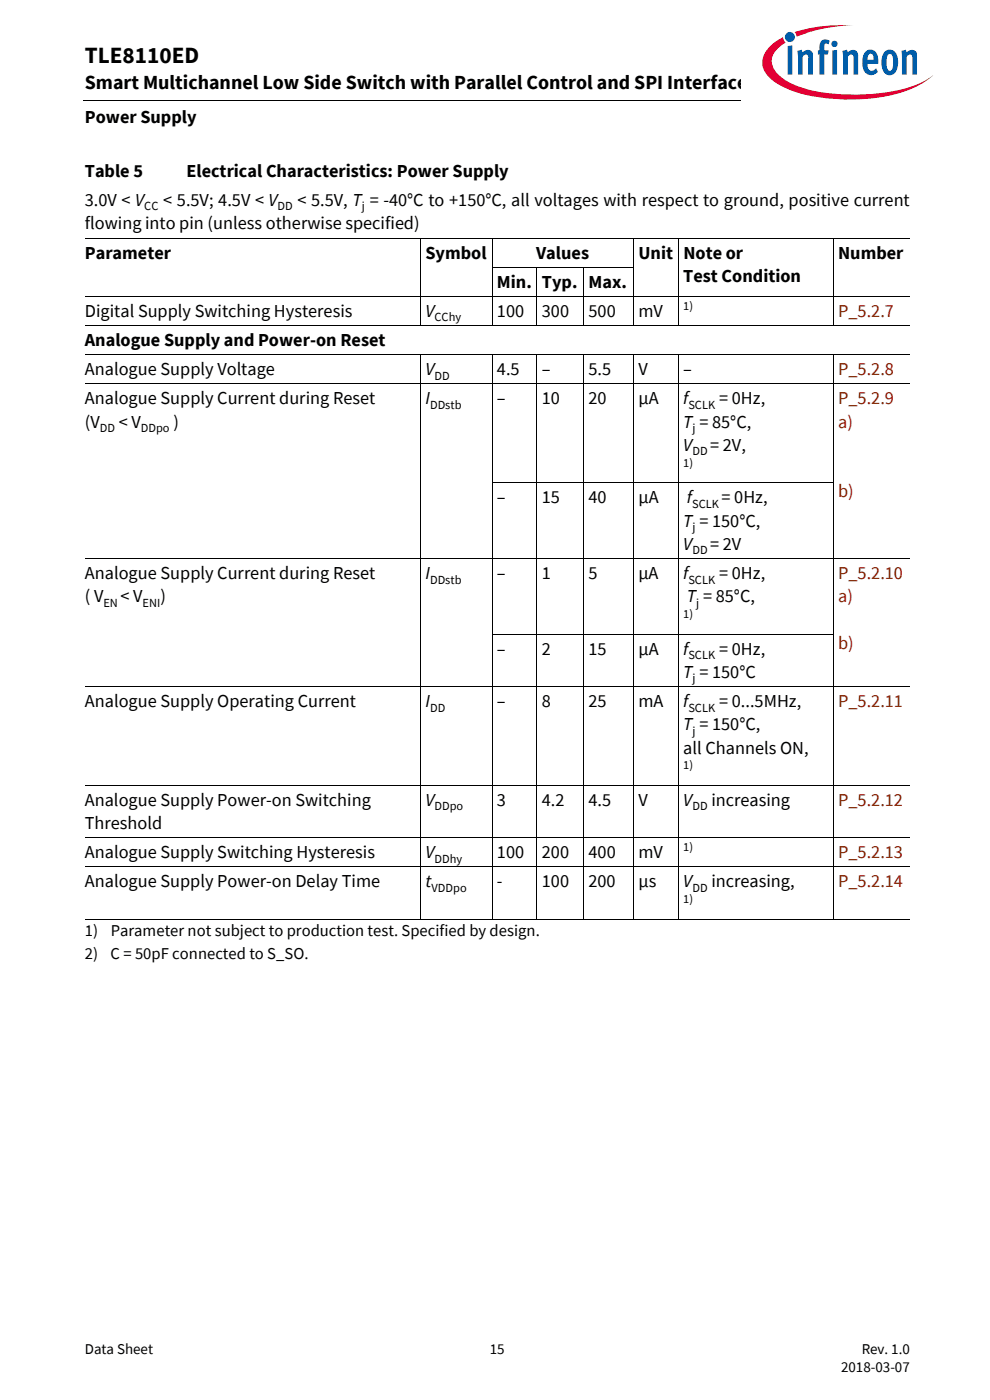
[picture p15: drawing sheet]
<svg xmlns="http://www.w3.org/2000/svg" width="210mm" height="297mm" viewBox="0 0 210 297" stroke-linecap="round" stroke-linejoin="round" font-family="sans-serif">
<defs><g id="words">
<text font-size="4.9" x="18" y="13.4">TLE8110ED</text>
<text font-size="4.2" x="18" y="19">Smart Multichannel Low Side Switch with Parallel Control and SPI Interface</text>
<g font-size="3.9">
<text x="18" y="26.2">Power Supply</text>
<text x="18" y="37.6">Table 5</text>
<text x="39.5" y="37.6">Electrical Characteristics: Power Supply</text>
<text x="18" y="43.6">3.0V &lt; V</text>
<text x="34.6" y="43.6">&lt; 5.5V; 4.5V &lt; V</text>
<text x="63.1" y="43.6">&lt; 5.5V, T = -40°C to +150°C, all voltages with respect to ground, positive current</text>
<text x="18" y="48.5">flowing into pin (unless otherwise specified)</text>
<text x="18" y="54.9">Parameter</text>
<text x="90.2" y="54.9">Symbol</text>
<text x="113.7" y="54.9">Values</text>
<text x="135.4" y="54.9">Unit Note or</text>
<text x="144.9" y="59.8">Test Condition</text>
<text x="177.8" y="54.9">Number</text>
<text x="105.4" y="61.1">Min. Typ. Max.</text>
<text x="18" y="67.2">Digital Supply Switching Hysteresis</text>
<text x="90.2" y="67.2">V</text>
<text x="105.4" y="67.2">100</text>
<text x="114.9" y="67.2">300</text>
<text x="124.8" y="67.2">500</text>
<text x="135.4" y="67.2">mV</text>
<text x="18" y="73.4">Analogue Supply and Power-on Reset</text>
<text x="18" y="79.6">Analogue Supply Voltage</text>
<text x="90.2" y="79.6">V</text>
<text x="105.4" y="79.6">4.5</text>
<text x="114.9" y="79.6">–</text>
<text x="124.8" y="79.6">5.5</text>
<text x="135.4" y="79.6">V</text>
<text x="144.9" y="79.6">–</text>
<text x="18" y="85.8">Analogue Supply Current during Reset</text>
<text x="90.2" y="85.8">I</text>
<text x="105.4" y="85.8">–</text>
<text x="114.9" y="85.8">10</text>
<text x="124.8" y="85.8">20</text>
<text x="135.4" y="85.8">µA</text>
<text x="144.9" y="85.8">f</text>
<text x="152.5" y="85.8">= 0Hz,</text>
<text x="18" y="90.7">(V</text>
<text x="25.2" y="90.7">&lt; V</text>
<text x="36.8" y="90.7">)</text>
<text x="144.9" y="90.7">T = 85°C,</text>
<text x="144.9" y="95.6">V</text>
<text x="150.6" y="95.6">= 2V,</text>
<text x="105.4" y="106.7">–</text>
<text x="114.9" y="106.7">15</text>
<text x="124.8" y="106.7">40</text>
<text x="135.4" y="106.7">µA</text>
<text x="145.7" y="106.7">f</text>
<text x="153" y="106.7">= 0Hz,</text>
<text x="144.9" y="111.7">T = 150°C,</text>
<text x="144.9" y="116.6">V</text>
<text x="150.6" y="116.6">= 2V</text>
<text x="18" y="122.8">Analogue Supply Current during Reset</text>
<text x="90.2" y="122.8">I</text>
<text x="105.4" y="122.8">–</text>
<text x="114.9" y="122.8">1</text>
<text x="124.8" y="122.8">5</text>
<text x="135.4" y="122.8">µA</text>
<text x="144.9" y="122.8">f</text>
<text x="152.5" y="122.8">= 0Hz,</text>
<text x="18" y="127.7">( V</text>
<text x="25.5" y="127.7">&lt; V</text>
<text x="34" y="127.7">)</text>
<text x="145.7" y="127.7">T = 85°C,</text>
<text x="105.4" y="138.9">–</text>
<text x="114.9" y="138.9">2</text>
<text x="124.8" y="138.9">15</text>
<text x="135.4" y="138.9">µA</text>
<text x="144.9" y="143.8">T = 150°C</text>
<text x="144.9" y="138.9">f</text>
<text x="152.5" y="138.9">= 0Hz,</text>
<text x="18" y="150">Analogue Supply Operating Current</text>
<text x="90.2" y="150">I</text>
<text x="105.4" y="150">–</text>
<text x="114.9" y="150">8</text>
<text x="124.8" y="150">25</text>
<text x="135.4" y="150">mA</text>
<text x="144.9" y="150">f</text>
<text x="152.5" y="150">= 0...5MHz,</text>
<text x="144.9" y="154.9">T = 150°C,</text>
<text x="144.9" y="159.9">all Channels ON,</text>
<text x="18" y="171">Analogue Supply Power-on Switching</text>
<text x="90.2" y="171">V</text>
<text x="105.4" y="171">3</text>
<text x="114.9" y="171">4.2</text>
<text x="124.8" y="171">4.5</text>
<text x="135.4" y="171">V</text>
<text x="144.9" y="171">V</text>
<text x="150.9" y="171">increasing</text>
<text x="18" y="175.9">Threshold</text>
<text x="18" y="182.1">Analogue Supply Switching Hysteresis</text>
<text x="90.2" y="182.1">V</text>
<text x="105.4" y="182.1">100</text>
<text x="114.9" y="182.1">200</text>
<text x="124.8" y="182.1">400</text>
<text x="135.4" y="182.1">mV</text>
<text x="18" y="188.2">Analogue Supply Power-on Delay Time</text>
<text x="90.2" y="188.2">t</text>
<text x="105.4" y="188.2">-</text>
<text x="114.9" y="188.2">100</text>
<text x="124.8" y="188.2">200</text>
<text x="135.4" y="188.2">µs</text>
<text x="144.9" y="188.2">V</text>
<text x="150.9" y="188.2">increasing,</text>
</g>
<g font-size="3.9" fill="#802600">
<text x="177.8" y="67.2">P_5.2.7</text>
<text x="177.8" y="79.6">P_5.2.8</text>
<text x="177.8" y="85.8">P_5.2.9</text>
<text x="177.8" y="90.7">a)</text>
<text x="177.8" y="105.5">b)</text>
<text x="177.8" y="122.8">P_5.2.10</text>
<text x="177.8" y="127.7">a)</text>
<text x="177.8" y="137.6">b)</text>
<text x="177.8" y="150">P_5.2.11</text>
<text x="177.8" y="171">P_5.2.12</text>
<text x="177.8" y="182.1">P_5.2.13</text>
<text x="177.8" y="188.2">P_5.2.14</text>
</g>
<g font-size="3.5">
<text x="18" y="198.5">1)</text>
<text x="18" y="203.5">2)</text>
<text x="23.5" y="203.5">C = 50pF connected to S_SO.</text>
<text x="23.5" y="198.5">Parameter not subject to production test. Specified by design.</text>
</g>
<g font-size="3.2">
<text x="18" y="287.3">Data Sheet</text>
<text x="103.9" y="287.3">15</text>
<text x="182.8" y="287.3">Rev. 1.0</text>
<text x="178.4" y="291.2">2018-03-07</text>
</g>
<g font-size="2.6">
<text x="30.6" y="44.6">CC</text>
<text x="58.9" y="44.6">DD</text>
<text x="76.8" y="44.6">j</text>
<text x="144.9" y="65.7">1)</text>
<text x="92.2" y="68.2">CChy</text>
<text x="92.2" y="80.6">DD</text>
<text x="91.2" y="86.7">DDstb</text>
<text x="146" y="86.7">SCLK</text>
<text x="21.1" y="91.7">DD</text>
<text x="29.9" y="91.7">DDpo</text>
<text x="146.9" y="91.7">j</text>
<text x="144.9" y="99">1)</text>
<text x="146.9" y="96.6">DD</text>
<text x="146.8" y="107.7">SCLK</text>
<text x="146.9" y="112.7">j</text>
<text x="146.9" y="117.6">DD</text>
<text x="91.2" y="123.8">DDstb</text>
<text x="146" y="123.8">SCLK</text>
<text x="21.9" y="128.7">EN</text>
<text x="30.2" y="128.7">ENI</text>
<text x="144.9" y="131.1">1)</text>
<text x="147.7" y="128.7">j</text>
<text x="146" y="139.8">SCLK</text>
<text x="146.9" y="144.8">j</text>
<text x="91.2" y="150.9">DD</text>
<text x="146" y="150.9">SCLK</text>
<text x="146.9" y="155.9">j</text>
<text x="144.9" y="163.2">1)</text>
<text x="92.2" y="171.9">DDpo</text>
<text x="146.9" y="171.9">DD</text>
<text x="92.2" y="183.1">DDhy</text>
<text x="144.9" y="180.5">1)</text>
<text x="91.5" y="189.2">VDDpo</text>
<text x="144.9" y="191.6">1)</text>
<text x="146.9" y="189.2">DD</text>
</g>
</g></defs>
<path d="M17.7 21.3l.1 .1z" fill="#000"/>
<path d="M17.8 21.4h140.5" fill="none" stroke="#000" stroke-width=".21"/>
<path d="M157.3 5.1h42.7v21.5h-42.7z" fill="#fff"/>
<path d="M168.6 6.8l.4 1 1.4-.5a31.9 31.9 0 0 1 10.7-1.9 32.2 32.2 0 0 0-12.5 1.4zM163.4 9.8a4.3 4.3 0 0 0 0 6.9 21.8 21.8 0 0 0 11.7 4.1 38.5 38.5 0 0 0 18.7-2.1 14.3 14.3 0 0 0 4.2-2.8 18.4 18.4 0 0 1-8.8 3.5 40.4 40.4 0 0 1-20.2-1.2l-1.6-.7a6.4 6.4 0 0 1-3.7-4.4 5.1 5.1 0 0 1 2.9-4.1l-.3-.3-.2-.8-1 .5z" fill-rule="evenodd" fill="#e30034"/>
<path d="M166.5 7.8a1.06 1.06 0 0 0 2.1 0 1.06 1.06 0 0 0-2.1 0zM167.1 9.8v6h.9v-6.2zM169.1 10.8l.2 1.3v3.7h.9v-3.8l.7-.4h.3l.2 .3v3.9h1v-3.9a1.21 1.21 0 0 0-.8-1.3 1.21 1.21 0 0 0-1.4 .5l-.1-.6zM174.3 8.6a2.41 2.41 0 0 0-.5 2.1h-.3v.9h.3v4.2h1v-4.2h.8l.2-.9h-1v-.9a.49 .49 0 0 1 .3-.6 .49 .49 0 0 1 .6 .2l.3-.7a1.45 1.45 0 0 0-1.7-.1zM176.5 10.7v5.1h1v-5.2zM176.3 9.3a.7 .7 0 0 0 1.4 0 .7 .7 0 0 0-1.4 0zM178.7 10.8l.1 5h1v-3.8a.64 .64 0 0 1 .5-.5 .64 .64 0 0 1 .7 .4v3.9h1v-3.9a1.22 1.22 0 0 0-.8-1.3 1.22 1.22 0 0 0-1.4 .5l-.2-.6zM183.7 10.8a3.9 3.9 0 0 0-.1 4.7 1.76 1.76 0 0 0 2.6-.3l-.4-.7a.99 .99 0 0 1-1.6 .1l-.2-1.1h2.3v-.2a2.3 2.3 0 0 0-1.5-2.8h-.5zM184.2 11.7a.65 .65 0 0 1 .9-.2 .65 .65 0 0 1 .2 .9v.3h-1.3zM187.7 10.9a3.9 3.9 0 0 0 .1 4.8 1.68 1.68 0 0 0 2.6-1.5 3.8 3.8 0 0 0-.7-3.3 1.59 1.59 0 0 0-2 0zM188.4 11.6l.2-.1a.86 .86 0 0 1 .8 1.2v.7a1.26 1.26 0 0 1-.6 1.6 2.12 2.12 0 0 1-.7-2.3l.1-.9zM191.2 10.8l.1 5h1v-3.8l.7-.4h.3l.2 .3v3.9h1v-4.2a1.08 1.08 0 0 0-.6-1 1.08 1.08 0 0 0-1.3 .2l-.4 .3v-.6z" fill-rule="evenodd" fill="#005da9"/>
<g fill="none" stroke="#000" stroke-width=".21">
<path d="M18 50.6h175M89.2 50.5v18.6M104.3 56.7h30.1M104.4 50.5v18.6M113.9 56.7v12.4M123.8 56.7v12.4M134.4 50.5v18.6M143.9 50.5v18.6M176.7 50.5v18.6M18 62.9h175M18 69.1h175M18 75.2h175"/>
<path d="M89.2 75.2v119.9M104.4 75.2v119.9M113.9 75.2v119.9M123.8 75.2v119.9M134.4 75.2v119.9M143.9 75.2v119.9M176.7 75.2v119.9M18 81.4h175M18 118.5h175M104.3 102.4h72.5M104.3 134.5h72.5M18 145.6h175"/>
<path d="M18 166.6h175M18 177.7h175M18 183.9h175M18 195h175"/>
</g>
<use href="#words"/>
</svg>
